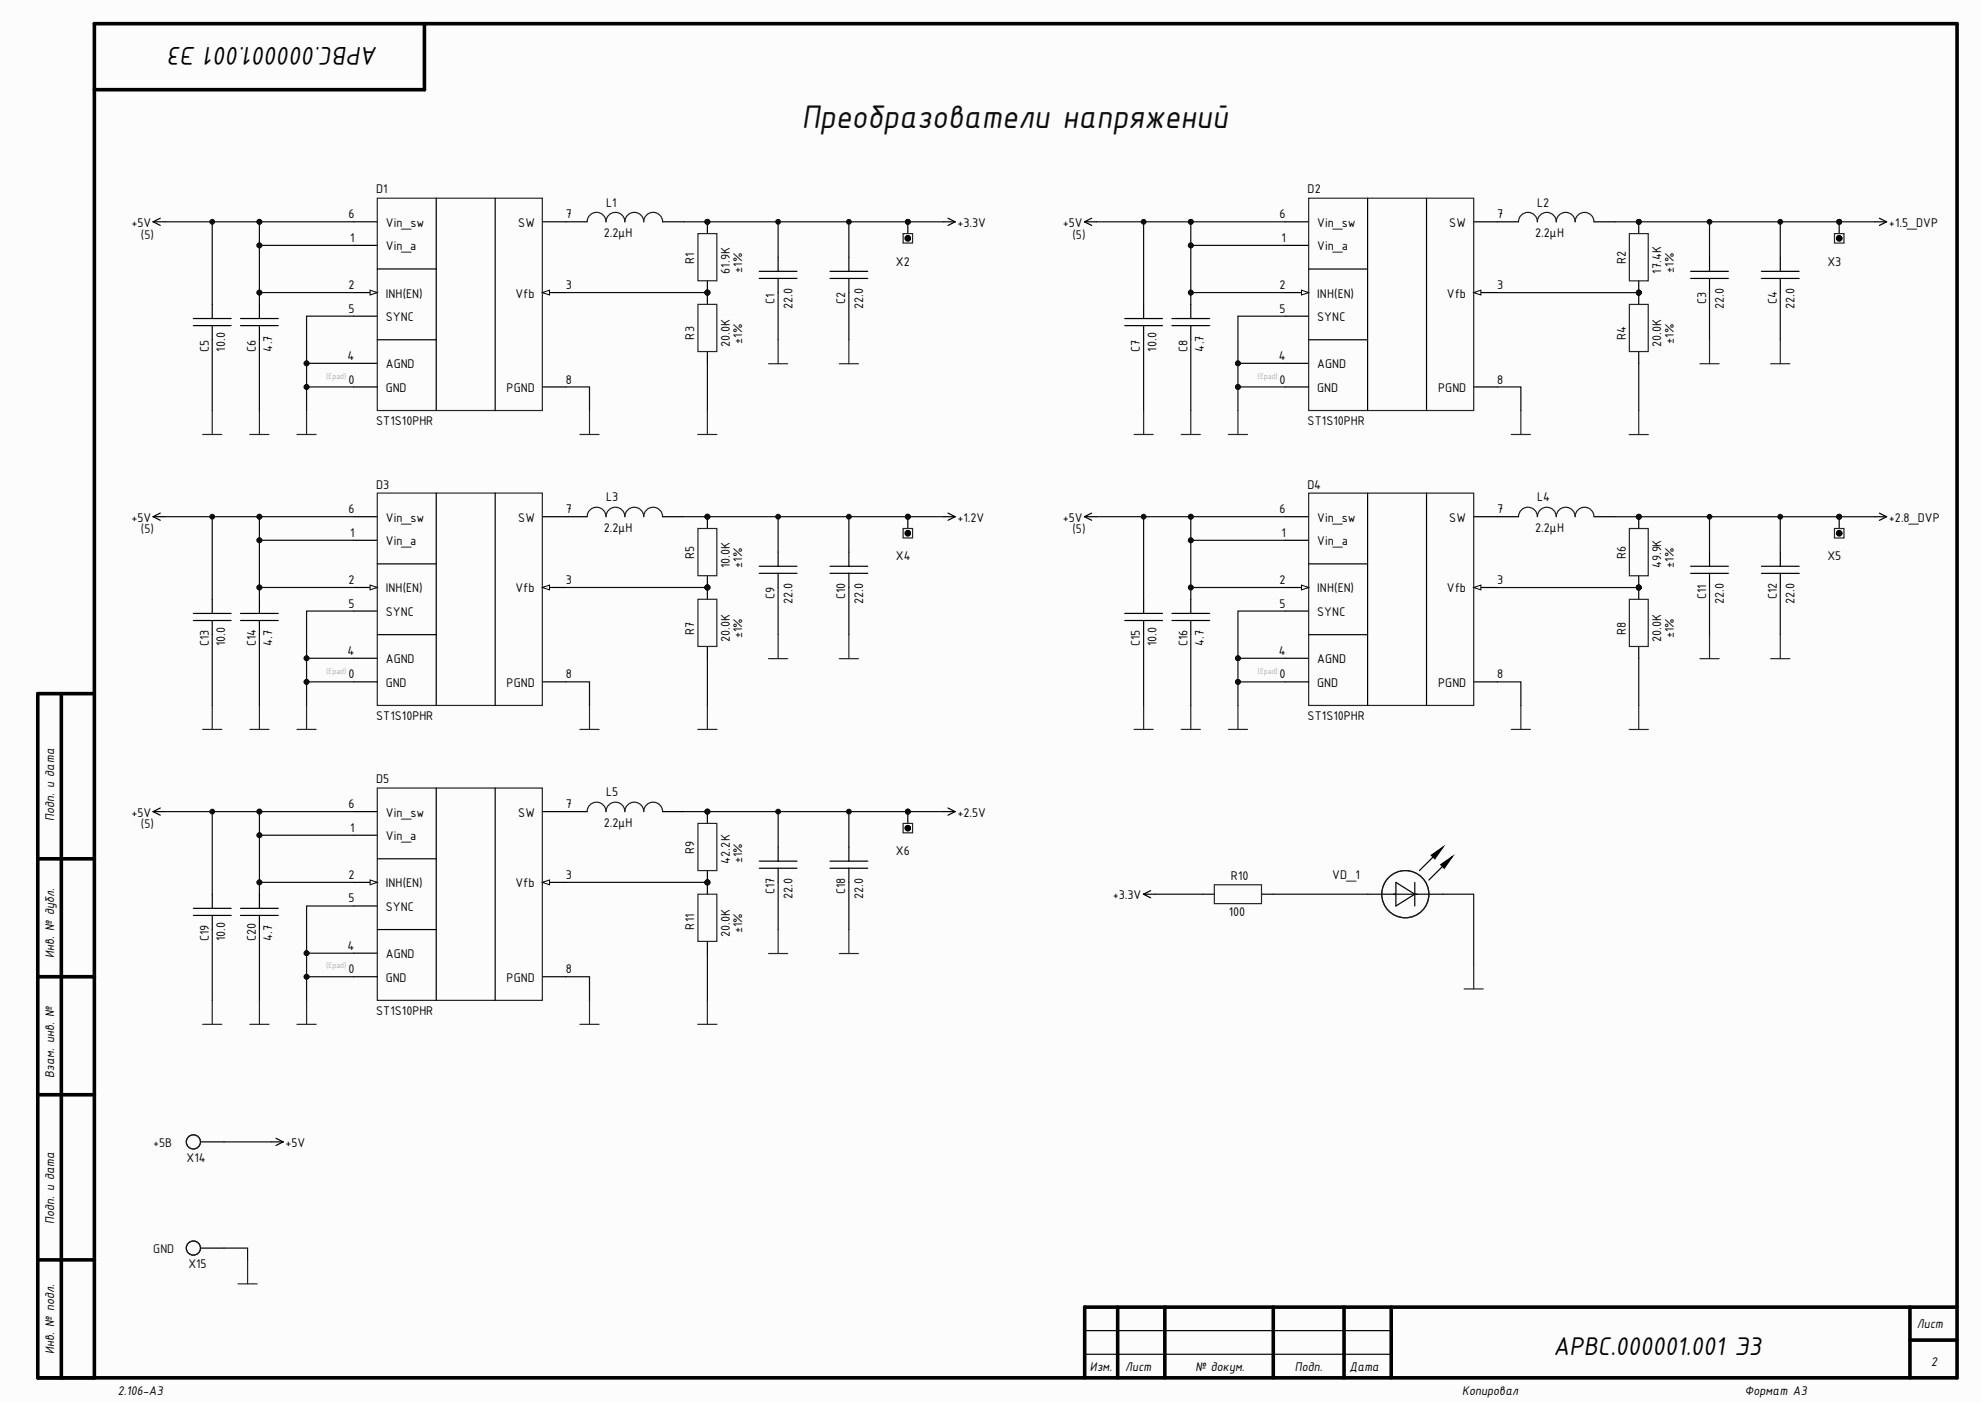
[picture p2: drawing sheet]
<svg xmlns="http://www.w3.org/2000/svg" width="420mm" height="297mm" viewBox="0 0 420 297" stroke-linecap="round" stroke-linejoin="round" font-family="sans-serif">
<defs><g id="words">
<text font-size="7.5" fill="#0e0e0e" x="169.6" y="27.1">Преобразователи напряжений</text>
<g font-size="5.9">
<text x="79.9" y="10" transform="rotate(-180 79.9 10)">АРВС.000001.001 Э3</text>
<text x="328.7" y="286.6">АРВС.000001.001 Э3</text>
</g>
<g font-size="2.9">
<text x="79.6" y="40.9">D1</text>
<text x="276.7" y="40.9">D2</text>
<text x="27.8" y="47.9">+5V</text>
<text x="73.8" y="46.1">6</text>
<text x="81.6" y="47.9">Vin_sw</text>
<text x="109.7" y="47.9">SW</text>
<text x="119.7" y="46.1">7</text>
<text x="128.2" y="43.7">L1</text>
<text x="202.6" y="47.9">+3.3V</text>
<text x="224.9" y="47.9">+5V</text>
<text x="270.8" y="46.1">6</text>
<text x="278.7" y="47.9">Vin_sw</text>
<text x="306.7" y="47.9">SW</text>
<text x="316.8" y="46.1">7</text>
<text x="325.3" y="43.7">L2</text>
<text x="399.7" y="47.9">+1.5_DVP</text>
<text x="74.1" y="51.1">1</text>
<text x="81.6" y="52.9">Vin_a</text>
<text x="127.7" y="50.2">2.2μH</text>
<text x="271.2" y="51.1">1</text>
<text x="278.7" y="52.9">Vin_a</text>
<text x="324.8" y="50.2">2.2μH</text>
<text x="146.9" y="55.9" transform="rotate(-90 146.9 55.9)">R1</text>
<text x="154.4" y="57.9" transform="rotate(-90 154.4 57.9)">61.9K</text>
<text x="157" y="57.7" transform="rotate(-90 157 57.7)">±1%</text>
<text x="189.6" y="56.2">X2</text>
<text x="344" y="55.9" transform="rotate(-90 344 55.9)">R2</text>
<text x="351.5" y="57.9" transform="rotate(-90 351.5 57.9)">17.4K</text>
<text x="354.1" y="57.7" transform="rotate(-90 354.1 57.7)">±1%</text>
<text x="386.7" y="56.2">X3</text>
<text x="73.8" y="61.2">2</text>
<text x="81.6" y="63">INH(EN)</text>
<text x="109.1" y="63">Vfb</text>
<text x="119.7" y="61.2">3</text>
<text x="163.9" y="64.4" transform="rotate(-90 163.9 64.4)">C1</text>
<text x="167.7" y="65.4" transform="rotate(-90 167.7 65.4)">22.0</text>
<text x="178.8" y="64.4" transform="rotate(-90 178.8 64.4)">C2</text>
<text x="182.6" y="65.4" transform="rotate(-90 182.6 65.4)">22.0</text>
<text x="270.8" y="61.2">2</text>
<text x="278.7" y="63">INH(EN)</text>
<text x="306.2" y="63">Vfb</text>
<text x="316.8" y="61.2">3</text>
<text x="361" y="64.4" transform="rotate(-90 361 64.4)">C3</text>
<text x="364.8" y="65.4" transform="rotate(-90 364.8 65.4)">22.0</text>
<text x="375.9" y="64.4" transform="rotate(-90 375.9 64.4)">C4</text>
<text x="379.7" y="65.4" transform="rotate(-90 379.7 65.4)">22.0</text>
<text x="73.8" y="66.2">5</text>
<text x="81.6" y="68">SYNC</text>
<text x="146.9" y="71.8" transform="rotate(-90 146.9 71.8)">R3</text>
<text x="270.8" y="66.2">5</text>
<text x="278.7" y="68">SYNC</text>
<text x="344" y="71.8" transform="rotate(-90 344 71.8)">R4</text>
<text x="44.2" y="74.4" transform="rotate(-90 44.2 74.4)">C5</text>
<text x="47.6" y="74.4" transform="rotate(-90 47.6 74.4)">10.0</text>
<text x="54.2" y="74.4" transform="rotate(-90 54.2 74.4)">C6</text>
<text x="57.6" y="74.4" transform="rotate(-90 57.6 74.4)">4.7</text>
<text x="73.5" y="76.2">4</text>
<text x="81.6" y="77.9">AGND</text>
<text x="154.4" y="73.4" transform="rotate(-90 154.4 73.4)">20.0K</text>
<text x="157" y="72.7" transform="rotate(-90 157 72.7)">±1%</text>
<text x="241.2" y="74.4" transform="rotate(-90 241.2 74.4)">C7</text>
<text x="244.7" y="74.4" transform="rotate(-90 244.7 74.4)">10.0</text>
<text x="251.2" y="74.4" transform="rotate(-90 251.2 74.4)">C8</text>
<text x="254.7" y="74.4" transform="rotate(-90 254.7 74.4)">4.7</text>
<text x="270.6" y="76.2">4</text>
<text x="278.7" y="77.9">AGND</text>
<text x="351.5" y="73.4" transform="rotate(-90 351.5 73.4)">20.0K</text>
<text x="354.1" y="72.7" transform="rotate(-90 354.1 72.7)">±1%</text>
<text x="73.8" y="81.1">0</text>
<text x="81.6" y="82.9">GND</text>
<text x="107.2" y="82.9">PGND</text>
<text x="119.7" y="81.1">8</text>
<text x="270.8" y="81.1">0</text>
<text x="278.7" y="82.9">GND</text>
<text x="304.3" y="82.9">PGND</text>
<text x="316.8" y="81.1">8</text>
<text x="79.6" y="89.9">ST1S10PHR</text>
<text x="276.7" y="89.9">ST1S10PHR</text>
<text x="79.6" y="103.4">D3</text>
<text x="128.2" y="106.1">L3</text>
<text x="276.7" y="103.4">D4</text>
<text x="325.3" y="106.1">L4</text>
<text x="27.8" y="110.4">+5V</text>
<text x="73.8" y="108.6">6</text>
<text x="74.1" y="113.6">1</text>
<text x="81.6" y="110.4">Vin_sw</text>
<text x="109.7" y="110.4">SW</text>
<text x="119.7" y="108.6">7</text>
<text x="127.7" y="112.6">2.2μH</text>
<text x="202.6" y="110.4">+1.2V</text>
<text x="224.9" y="110.4">+5V</text>
<text x="270.8" y="108.6">6</text>
<text x="271.2" y="113.6">1</text>
<text x="278.7" y="110.4">Vin_sw</text>
<text x="306.7" y="110.4">SW</text>
<text x="316.8" y="108.6">7</text>
<text x="324.8" y="112.6">2.2μH</text>
<text x="399.7" y="110.4">+2.8_DVP</text>
<text x="81.6" y="115.4">Vin_a</text>
<text x="146.9" y="118.3" transform="rotate(-90 146.9 118.3)">R5</text>
<text x="189.6" y="118.6">X4</text>
<text x="278.7" y="115.4">Vin_a</text>
<text x="344" y="118.3" transform="rotate(-90 344 118.3)">R6</text>
<text x="386.7" y="118.6">X5</text>
<text x="73.8" y="123.6">2</text>
<text x="81.6" y="125.3">INH(EN)</text>
<text x="109.1" y="125.3">Vfb</text>
<text x="119.7" y="123.6">3</text>
<text x="154.4" y="120.3" transform="rotate(-90 154.4 120.3)">10.0K</text>
<text x="157" y="120.1" transform="rotate(-90 157 120.1)">±1%</text>
<text x="270.8" y="123.6">2</text>
<text x="278.7" y="125.3">INH(EN)</text>
<text x="306.2" y="125.3">Vfb</text>
<text x="316.8" y="123.6">3</text>
<text x="351.5" y="120.3" transform="rotate(-90 351.5 120.3)">49.9K</text>
<text x="354.1" y="120.1" transform="rotate(-90 354.1 120.1)">±1%</text>
<text x="73.8" y="128.6">5</text>
<text x="81.6" y="130.3">SYNC</text>
<text x="163.9" y="126.8" transform="rotate(-90 163.9 126.8)">C9</text>
<text x="167.7" y="127.8" transform="rotate(-90 167.7 127.8)">22.0</text>
<text x="178.8" y="126.8" transform="rotate(-90 178.8 126.8)">C10</text>
<text x="182.6" y="127.8" transform="rotate(-90 182.6 127.8)">22.0</text>
<text x="270.8" y="128.6">5</text>
<text x="278.7" y="130.3">SYNC</text>
<text x="361" y="126.8" transform="rotate(-90 361 126.8)">C11</text>
<text x="364.8" y="127.8" transform="rotate(-90 364.8 127.8)">22.0</text>
<text x="375.9" y="126.8" transform="rotate(-90 375.9 126.8)">C12</text>
<text x="379.7" y="127.8" transform="rotate(-90 379.7 127.8)">22.0</text>
<text x="44.2" y="136.8" transform="rotate(-90 44.2 136.8)">C13</text>
<text x="47.6" y="136.8" transform="rotate(-90 47.6 136.8)">10.0</text>
<text x="54.2" y="136.8" transform="rotate(-90 54.2 136.8)">C14</text>
<text x="57.6" y="136.8" transform="rotate(-90 57.6 136.8)">4.7</text>
<text x="146.9" y="134.3" transform="rotate(-90 146.9 134.3)">R7</text>
<text x="154.4" y="135.7" transform="rotate(-90 154.4 135.7)">20.0K</text>
<text x="157" y="135.1" transform="rotate(-90 157 135.1)">±1%</text>
<text x="241.2" y="136.8" transform="rotate(-90 241.2 136.8)">C15</text>
<text x="244.7" y="136.8" transform="rotate(-90 244.7 136.8)">10.0</text>
<text x="251.2" y="136.8" transform="rotate(-90 251.2 136.8)">C16</text>
<text x="254.7" y="136.8" transform="rotate(-90 254.7 136.8)">4.7</text>
<text x="344" y="134.3" transform="rotate(-90 344 134.3)">R8</text>
<text x="351.5" y="135.7" transform="rotate(-90 351.5 135.7)">20.0K</text>
<text x="354.1" y="135.1" transform="rotate(-90 354.1 135.1)">±1%</text>
<text x="73.5" y="138.5">4</text>
<text x="73.8" y="143.5">0</text>
<text x="81.6" y="140.3">AGND</text>
<text x="119.7" y="143.5">8</text>
<text x="270.6" y="138.5">4</text>
<text x="270.8" y="143.5">0</text>
<text x="278.7" y="140.3">AGND</text>
<text x="316.8" y="143.5">8</text>
<text x="81.6" y="145.3">GND</text>
<text x="107.2" y="145.3">PGND</text>
<text x="278.7" y="145.3">GND</text>
<text x="304.3" y="145.3">PGND</text>
<text x="79.6" y="152.3">ST1S10PHR</text>
<text x="276.7" y="152.3">ST1S10PHR</text>
<text x="79.6" y="165.7">D5</text>
<text x="11.5" y="173.7" transform="rotate(-90 11.5 173.7)">Подп. и дата</text>
<text x="27.8" y="172.8">+5V</text>
<text x="73.8" y="171">6</text>
<text x="81.6" y="172.8">Vin_sw</text>
<text x="109.7" y="172.8">SW</text>
<text x="119.7" y="171">7</text>
<text x="128.2" y="168.4">L5</text>
<text x="202.6" y="172.8">+2.5V</text>
<text x="74.1" y="176">1</text>
<text x="81.6" y="177.7">Vin_a</text>
<text x="127.7" y="175">2.2μH</text>
<text x="73.8" y="185.9">2</text>
<text x="119.7" y="185.9">3</text>
<text x="146.9" y="180.7" transform="rotate(-90 146.9 180.7)">R9</text>
<text x="154.4" y="182.7" transform="rotate(-90 154.4 182.7)">42.2K</text>
<text x="157" y="182.6" transform="rotate(-90 157 182.6)">±1%</text>
<text x="189.6" y="181">X6</text>
<text x="281.9" y="185.9">VD_1</text>
<text x="73.8" y="190.9">5</text>
<text x="81.6" y="187.7">INH(EN)</text>
<text x="109.1" y="187.7">Vfb</text>
<text x="163.9" y="189.2" transform="rotate(-90 163.9 189.2)">C17</text>
<text x="167.7" y="190.3" transform="rotate(-90 167.7 190.3)">22.0</text>
<text x="178.8" y="189.2" transform="rotate(-90 178.8 189.2)">C18</text>
<text x="182.6" y="190.3" transform="rotate(-90 182.6 190.3)">22.0</text>
<text x="235.4" y="190.3">+3.3V</text>
<text x="260.5" y="186.3">R10</text>
<text x="81.6" y="192.7">SYNC</text>
<text x="146.9" y="196.7" transform="rotate(-90 146.9 196.7)">R11</text>
<text x="157" y="197.4" transform="rotate(-90 157 197.4)">±1%</text>
<text x="260" y="193.8">100</text>
<text x="11.5" y="202.7" transform="rotate(-90 11.5 202.7)">Инв. № дубл.</text>
<text x="44.2" y="199.1" transform="rotate(-90 44.2 199.1)">C19</text>
<text x="47.6" y="199.1" transform="rotate(-90 47.6 199.1)">10.0</text>
<text x="54.2" y="199.1" transform="rotate(-90 54.2 199.1)">C20</text>
<text x="57.6" y="199.1" transform="rotate(-90 57.6 199.1)">4.7</text>
<text x="73.5" y="200.9">4</text>
<text x="81.6" y="202.7">AGND</text>
<text x="154.4" y="198.2" transform="rotate(-90 154.4 198.2)">20.0K</text>
<text x="73.8" y="205.9">0</text>
<text x="81.6" y="207.7">GND</text>
<text x="107.2" y="207.7">PGND</text>
<text x="119.7" y="205.9">8</text>
<text x="79.6" y="214.7">ST1S10PHR</text>
<text x="11.5" y="228.1" transform="rotate(-90 11.5 228.1)">Взам. инв. №</text>
<text x="39.5" y="245.9">X14</text>
<text x="60.4" y="242.7">+5V</text>
<text x="11.5" y="259" transform="rotate(-90 11.5 259)">Подп. и дата</text>
<text x="39.9" y="268.3">X15</text>
<text x="405.6" y="281">Лист</text>
<text x="11.5" y="286.4" transform="rotate(-90 11.5 286.4)">Инв. № подл.</text>
<text x="230.6" y="290.1">Изм.</text>
<text x="238.1" y="290.1">Лист</text>
<text x="252.9" y="290.1">№ докум.</text>
<text x="274" y="290.1">Подп.</text>
<text x="285.5" y="290.1">Дата</text>
<text x="408.6" y="289.1">2</text>
<text x="24.9" y="295.1">2.106-A3</text>
<text x="309.4" y="295.1">Копировал</text>
<text x="369.2" y="295.1">Формат А3</text>
</g>
<g font-size="2.9" fill="#0e0e0e">
<text x="29.8" y="50.5">(5)</text>
<text x="226.9" y="50.5">(5)</text>
<text x="29.8" y="112.8">(5)</text>
<text x="226.9" y="112.8">(5)</text>
<text x="29.8" y="175.2">(5)</text>
<text x="32.4" y="242.7">+5В</text>
<text x="32.4" y="265">GND</text>
</g>
<g font-size="1.9" fill="#b0b0b0">
<text x="69" y="80.1">(Epad)</text>
<text x="266.1" y="80.1">(Epad)</text>
<text x="69" y="142.5">(Epad)</text>
<text x="266.1" y="142.5">(Epad)</text>
<text x="69" y="204.9">(Epad)</text>
</g>
</g></defs>
<g fill="#fcfcfc">
<path d="M0 0h419.1v296.5h-419.1z" fill-rule="evenodd"/>
<path d="M0 0h419.1v296.5h-419.1z" fill-rule="evenodd"/>
</g>
<g fill="none" stroke="#000" stroke-width=".76">
<path d="M20 5h394.1v286.5h-406.1v-144.7h12M20 5v286.5M89.8 5v14h-69.8M13 146.8v144.7M8 181.7h12M8 206.6h12M8 231.6h12M8 266.5h12M236.5 276.5v15M246.5 276.5v15M269.4 276.5v15M284.4 276.5v15"/>
<path d="M294.4 276.5v15M404.1 276.5v15M414.1 276.5h-184.6v15M404.1 283.5h10"/>
</g>
<path d="M229.5 286.5h64.9M229.5 281.5h64.9" fill="none" stroke="#000" stroke-width=".25"/>
<path d="M42.9 91.9h4M44.9 86.9v5M52.9 91.9h4M54.9 86.9v5M62.8 91.9h4.1M64.9 86.9v5M122.7 91.9h4.1M124.7 86.9v5" fill="none" stroke="#262626" stroke-width=".25"/>
<circle cx="149.7" cy="61.9" r=".51" fill="#0e0e0e"/>
<circle cx="149.7" cy="61.9" r=".51" fill="none" stroke="#0e0e0e" stroke-width=".21"/>
<path d="M149.7 61.9v2.5" fill="none" stroke="#000" stroke-width=".25"/>
<circle cx="149.7" cy="61.9" r=".51" fill="#0e0e0e"/>
<circle cx="149.7" cy="61.9" r=".51" fill="none" stroke="#0e0e0e" stroke-width=".21"/>
<path d="M149.7 74.4v2.5" fill="none" stroke="#000" stroke-width=".25"/>
<path d="M147.7 64.4h4v10h-4z" fill="none" stroke="#262626" stroke-width=".25"/>
<circle cx="149.7" cy="46.9" r=".51" fill="#0e0e0e"/>
<circle cx="149.7" cy="46.9" r=".51" fill="none" stroke="#0e0e0e" stroke-width=".21"/>
<circle cx="149.7" cy="61.9" r=".51" fill="#0e0e0e"/>
<circle cx="149.7" cy="61.9" r=".51" fill="none" stroke="#0e0e0e" stroke-width=".21"/>
<path d="M149.7 46.9v2.5" fill="none" stroke="#000" stroke-width=".25"/>
<circle cx="149.7" cy="46.9" r=".51" fill="#0e0e0e"/>
<circle cx="149.7" cy="46.9" r=".51" fill="none" stroke="#0e0e0e" stroke-width=".21"/>
<path d="M149.7 59.4v2.5" fill="none" stroke="#000" stroke-width=".25"/>
<circle cx="149.7" cy="61.9" r=".51" fill="#0e0e0e"/>
<circle cx="149.7" cy="61.9" r=".51" fill="none" stroke="#0e0e0e" stroke-width=".21"/>
<path d="M147.7 49.4h4v10h-4zM177.6 77h4M179.6 71.9v5.1M147.7 91.9h4M149.7 86.9v5" fill="none" stroke="#262626" stroke-width=".25"/>
<path d="M32.4 46.9h2.5M32.4 46.9l1.5 .8M33.9 46.2l-1.5 .7M74.8 51.9h5M119.7 46.9h4.5M140.2 46.9h4.5M199.6 46.9h2.5M200.6 46.2l1.5 .7M202.1 46.9l-1.5 .8M114.8 61.9h4.9M114.8 81.9h4.9" fill="none" stroke="#000" stroke-width=".25"/>
<path d="M124.2 46.9a2 2 0 0 1 2-2 2 2 0 0 1 2 2 2 2 0 0 1 2-2 2 2 0 0 1 2 2 2 2 0 0 1 2-2 2 2 0 0 1 2 2 2 2 0 0 1 2-2 2 2 0 0 1 2 2" fill="none" stroke="#1c1c1c" stroke-width=".25"/>
<path d="M114.8 61.9l1.5-.5v1z" fill="#fbfbfb"/>
<path d="M114.8 61.9l1.5-.5v1z" fill="none" stroke="#000" stroke-width=".21"/>
<path d="M74.8 46.9h5M114.8 46.9h4.9M74.8 61.9h5" fill="none" stroke="#000" stroke-width=".25"/>
<path d="M78.3 61.4l1.5 .5-1.5 .5z" fill="#fbfbfb"/>
<path d="M78.3 61.4l1.5 .5-1.5 .5z" fill="none" stroke="#000" stroke-width=".21"/>
<g fill="none" stroke="#000" stroke-width=".25">
<path d="M79.8 56.9h12.5M92.3 41.9v45M104.8 41.9v45M40.9 68.9h8M40.9 67.4h8M44.9 64.4v3M44.9 68.9v3M50.9 68.9h8M50.9 67.4h8M54.9 64.4v3M54.9 68.9v3M74.8 66.9h5"/>
<path d="M74.8 76.9h5M79.8 71.9h12.5M74.8 81.9h5"/>
</g>
<path d="M79.8 41.9h35v45h-35zM162.6 77h4.1M164.6 71.9v5.1" fill="none" stroke="#262626" stroke-width=".25"/>
<circle cx="192.1" cy="46.9" r=".51" fill="#0e0e0e"/>
<circle cx="192.1" cy="46.9" r=".51" fill="none" stroke="#0e0e0e" stroke-width=".21"/>
<path d="M192.1 46.9v2.5" fill="none" stroke="#000" stroke-width=".25"/>
<circle cx="192.1" cy="46.9" r=".51" fill="#0e0e0e"/>
<circle cx="192.1" cy="46.9" r=".51" fill="none" stroke="#0e0e0e" stroke-width=".21"/>
<g fill="none" stroke="#262626" stroke-width=".25">
<path d="M191.1 49.4h2v2h-2zM177.6 139.4h4M179.6 134.3v5.1M42.9 154.3h4M44.9 149.2v5.1M52.9 154.3h4M54.9 149.2v5.1M62.8 154.3h4.1M64.9 149.2v5.1M122.7 154.3h4.1M124.7 149.2v5.1M147.7 154.3h4"/>
<path d="M149.7 149.2v5.1"/>
</g>
<circle cx="192.1" cy="50.4" r=".3" fill="none" stroke="#000" stroke-width=".76"/>
<g fill="none" stroke="#000" stroke-width=".25">
<path d="M160.7 58.9h7.9M160.7 57.4h7.9M164.6 54.4v3M164.6 58.9v3M175.6 58.9h8M175.6 57.4h8M179.6 54.4v3M179.6 58.9v3M32.4 109.3h2.5M32.4 109.3l1.5 .8M33.9 108.6l-1.5 .7M74.8 114.3h5"/>
<path d="M119.7 109.3h4.5M140.2 109.3h4.5M199.6 109.3h2.5M200.6 108.6l1.5 .7M202.1 109.3l-1.5 .8M114.8 124.3h4.9M114.8 144.3h4.9"/>
</g>
<path d="M124.2 109.3a2 2 0 0 1 2-2 2 2 0 0 1 2 2 2 2 0 0 1 2-2 2 2 0 0 1 2 2 2 2 0 0 1 2-2 2 2 0 0 1 2 2 2 2 0 0 1 2-2 2 2 0 0 1 2 2" fill="none" stroke="#1c1c1c" stroke-width=".25"/>
<path d="M114.8 124.3l1.5-.5v1z" fill="#fbfbfb"/>
<path d="M114.8 124.3l1.5-.5v1z" fill="none" stroke="#000" stroke-width=".21"/>
<path d="M74.8 109.3h5M114.8 109.3h4.9M74.8 124.3h5" fill="none" stroke="#000" stroke-width=".25"/>
<path d="M78.3 123.8l1.5 .5-1.5 .5z" fill="#fbfbfb"/>
<path d="M78.3 123.8l1.5 .5-1.5 .5z" fill="none" stroke="#000" stroke-width=".21"/>
<g fill="none" stroke="#000" stroke-width=".25">
<path d="M79.8 119.3h12.5M92.3 104.3v44.9M104.8 104.3v44.9M40.9 131.3h8M40.9 129.8h8M44.9 126.8v3M44.9 131.3v3M50.9 131.3h8M50.9 129.8h8M54.9 126.8v3M54.9 131.3v3M74.8 129.3h5"/>
<path d="M74.8 139.3h5M79.8 134.3h12.5M74.8 144.3h5"/>
</g>
<path d="M79.8 104.3h35v44.9h-35zM162.6 139.3h4.1M164.6 134.3v5" fill="none" stroke="#262626" stroke-width=".25"/>
<circle cx="192.1" cy="109.3" r=".51" fill="#0e0e0e"/>
<circle cx="192.1" cy="109.3" r=".51" fill="none" stroke="#0e0e0e" stroke-width=".21"/>
<path d="M192.1 109.3v2.5" fill="none" stroke="#000" stroke-width=".25"/>
<circle cx="192.1" cy="109.3" r=".51" fill="#0e0e0e"/>
<circle cx="192.1" cy="109.3" r=".51" fill="none" stroke="#0e0e0e" stroke-width=".21"/>
<path d="M191.1 111.8h2v2h-2z" fill="none" stroke="#262626" stroke-width=".25"/>
<circle cx="192.1" cy="112.8" r=".3" fill="none" stroke="#000" stroke-width=".76"/>
<path d="M160.7 119.8h7.9M164.6 116.8v3M175.6 119.8h8M179.6 116.8v3M160.7 121.3h7.9M164.6 121.3v3M175.6 121.3h8M179.6 121.3v3" fill="none" stroke="#000" stroke-width=".25"/>
<circle cx="149.7" cy="124.3" r=".51" fill="#0e0e0e"/>
<circle cx="149.7" cy="124.3" r=".51" fill="none" stroke="#0e0e0e" stroke-width=".21"/>
<path d="M149.7 124.3v2.5" fill="none" stroke="#000" stroke-width=".25"/>
<circle cx="149.7" cy="124.3" r=".51" fill="#0e0e0e"/>
<circle cx="149.7" cy="124.3" r=".51" fill="none" stroke="#0e0e0e" stroke-width=".21"/>
<path d="M149.7 136.8v2.5" fill="none" stroke="#000" stroke-width=".25"/>
<path d="M147.7 126.8h4v10h-4z" fill="none" stroke="#262626" stroke-width=".25"/>
<circle cx="149.7" cy="109.3" r=".51" fill="#0e0e0e"/>
<circle cx="149.7" cy="109.3" r=".51" fill="none" stroke="#0e0e0e" stroke-width=".21"/>
<circle cx="149.7" cy="124.3" r=".51" fill="#0e0e0e"/>
<circle cx="149.7" cy="124.3" r=".51" fill="none" stroke="#0e0e0e" stroke-width=".21"/>
<path d="M149.7 109.3v2.5" fill="none" stroke="#000" stroke-width=".25"/>
<circle cx="149.7" cy="109.3" r=".51" fill="#0e0e0e"/>
<circle cx="149.7" cy="109.3" r=".51" fill="none" stroke="#0e0e0e" stroke-width=".21"/>
<path d="M149.7 121.8v2.5" fill="none" stroke="#000" stroke-width=".25"/>
<circle cx="149.7" cy="124.3" r=".51" fill="#0e0e0e"/>
<circle cx="149.7" cy="124.3" r=".51" fill="none" stroke="#0e0e0e" stroke-width=".21"/>
<g fill="none" stroke="#262626" stroke-width=".25">
<path d="M147.7 111.8h4v10h-4zM179.6 196.7v5M42.9 216.7h4M44.9 211.6v5.1M52.9 216.7h4M54.9 211.6v5.1M62.8 216.7h4.1M64.9 211.6v5.1M122.7 216.7h4.1M124.7 211.6v5.1M147.7 216.7h4M149.7 211.6v5.1"/>
<path d="M177.6 201.7h4"/>
</g>
<path d="M32.4 171.7h2.5M32.4 171.7l1.5 .8M33.9 170.9l-1.5 .8M74.9 176.7h4.9M119.7 171.7h4.5M140.2 171.7h4.5M199.6 171.7h2.5M200.6 170.9l1.5 .8M202.1 171.7l-1.5 .8M114.8 186.7h5M114.8 206.6h5" fill="none" stroke="#000" stroke-width=".25"/>
<path d="M124.2 171.7a2 2 0 0 1 2-2 2 2 0 0 1 2 2 2 2 0 0 1 2-2 2 2 0 0 1 2 2 2 2 0 0 1 2-2 2 2 0 0 1 2 2 2 2 0 0 1 2-2 2 2 0 0 1 2 2" fill="none" stroke="#1c1c1c" stroke-width=".25"/>
<path d="M114.8 186.7l1.5-.5v1z" fill="#fbfbfb"/>
<path d="M114.8 186.7l1.5-.5v1z" fill="none" stroke="#000" stroke-width=".21"/>
<path d="M74.8 171.7h5M114.8 171.7h4.9M74.9 186.7h4.9" fill="none" stroke="#000" stroke-width=".25"/>
<path d="M78.3 186.2l1.5 .5-1.5 .5z" fill="#fbfbfb"/>
<path d="M78.3 186.2l1.5 .5-1.5 .5z" fill="none" stroke="#000" stroke-width=".21"/>
<g fill="none" stroke="#000" stroke-width=".25">
<path d="M92.3 166.7v44.9M104.8 166.7v44.9M40.9 193.7h8M40.9 192.2h8M44.9 189.2v3M44.9 193.7v3M50.9 193.7h8M50.9 192.2h8M54.9 189.2v3M54.9 193.7v3M74.9 191.7h4.9M79.8 196.7h12.5"/>
<path d="M79.8 181.7h12.5M74.9 201.7h4.9M74.9 206.6h4.9"/>
</g>
<path d="M79.8 166.7h35v44.9h-35zM164.7 196.7v5M162.6 201.7h4.1" fill="none" stroke="#262626" stroke-width=".25"/>
<circle cx="192.1" cy="171.7" r=".51" fill="#0e0e0e"/>
<circle cx="192.1" cy="171.7" r=".51" fill="none" stroke="#0e0e0e" stroke-width=".21"/>
<path d="M192.1 171.7v2.5" fill="none" stroke="#000" stroke-width=".25"/>
<circle cx="192.1" cy="171.7" r=".51" fill="#0e0e0e"/>
<circle cx="192.1" cy="171.7" r=".51" fill="none" stroke="#0e0e0e" stroke-width=".21"/>
<path d="M191.1 174.2h2v2h-2z" fill="none" stroke="#262626" stroke-width=".25"/>
<circle cx="192.1" cy="175.2" r=".3" fill="none" stroke="#000" stroke-width=".76"/>
<path d="M164.7 179.2v3M179.6 179.2v3M160.7 183.7h7.9M160.7 182.2h7.9M164.7 183.7v3M175.6 183.7h8M175.6 182.2h8M179.6 183.7v3" fill="none" stroke="#000" stroke-width=".25"/>
<circle cx="149.7" cy="186.7" r=".51" fill="#0e0e0e"/>
<circle cx="149.7" cy="186.7" r=".51" fill="none" stroke="#0e0e0e" stroke-width=".21"/>
<path d="M149.7 186.7v2.5" fill="none" stroke="#000" stroke-width=".25"/>
<circle cx="149.7" cy="186.7" r=".51" fill="#0e0e0e"/>
<circle cx="149.7" cy="186.7" r=".51" fill="none" stroke="#0e0e0e" stroke-width=".21"/>
<path d="M149.7 199.2v2.5" fill="none" stroke="#000" stroke-width=".25"/>
<path d="M147.7 189.2h4v10h-4z" fill="none" stroke="#262626" stroke-width=".25"/>
<circle cx="149.7" cy="171.7" r=".51" fill="#0e0e0e"/>
<circle cx="149.7" cy="171.7" r=".51" fill="none" stroke="#0e0e0e" stroke-width=".21"/>
<circle cx="149.7" cy="186.7" r=".51" fill="#0e0e0e"/>
<circle cx="149.7" cy="186.7" r=".51" fill="none" stroke="#0e0e0e" stroke-width=".21"/>
<path d="M149.7 171.7v2.5" fill="none" stroke="#000" stroke-width=".25"/>
<circle cx="149.7" cy="171.7" r=".51" fill="#0e0e0e"/>
<circle cx="149.7" cy="171.7" r=".51" fill="none" stroke="#0e0e0e" stroke-width=".21"/>
<path d="M149.7 184.2v2.5" fill="none" stroke="#000" stroke-width=".25"/>
<circle cx="149.7" cy="186.7" r=".51" fill="#0e0e0e"/>
<circle cx="149.7" cy="186.7" r=".51" fill="none" stroke="#0e0e0e" stroke-width=".21"/>
<path d="M147.7 174.2h4v10h-4z" fill="none" stroke="#262626" stroke-width=".25"/>
<circle cx="346.8" cy="61.9" r=".51" fill="#0e0e0e"/>
<circle cx="346.8" cy="61.9" r=".51" fill="none" stroke="#0e0e0e" stroke-width=".21"/>
<path d="M346.8 61.9v2.5" fill="none" stroke="#000" stroke-width=".25"/>
<circle cx="346.8" cy="61.9" r=".51" fill="#0e0e0e"/>
<circle cx="346.8" cy="61.9" r=".51" fill="none" stroke="#0e0e0e" stroke-width=".21"/>
<path d="M346.8 74.4v2.5" fill="none" stroke="#000" stroke-width=".25"/>
<path d="M344.8 64.4h4v10h-4z" fill="none" stroke="#262626" stroke-width=".25"/>
<circle cx="346.8" cy="46.9" r=".51" fill="#0e0e0e"/>
<circle cx="346.8" cy="46.9" r=".51" fill="none" stroke="#0e0e0e" stroke-width=".21"/>
<circle cx="346.8" cy="61.9" r=".51" fill="#0e0e0e"/>
<circle cx="346.8" cy="61.9" r=".51" fill="none" stroke="#0e0e0e" stroke-width=".21"/>
<path d="M346.8 46.9v2.5" fill="none" stroke="#000" stroke-width=".25"/>
<circle cx="346.8" cy="46.9" r=".51" fill="#0e0e0e"/>
<circle cx="346.8" cy="46.9" r=".51" fill="none" stroke="#0e0e0e" stroke-width=".21"/>
<path d="M346.8 59.4v2.5" fill="none" stroke="#000" stroke-width=".25"/>
<circle cx="346.8" cy="61.9" r=".51" fill="#0e0e0e"/>
<circle cx="346.8" cy="61.9" r=".51" fill="none" stroke="#0e0e0e" stroke-width=".21"/>
<path d="M344.8 49.4h4v10h-4z" fill="none" stroke="#262626" stroke-width=".25"/>
<circle cx="346.8" cy="124.3" r=".51" fill="#0e0e0e"/>
<circle cx="346.8" cy="124.3" r=".51" fill="none" stroke="#0e0e0e" stroke-width=".21"/>
<path d="M346.8 124.3v2.5" fill="none" stroke="#000" stroke-width=".25"/>
<circle cx="346.8" cy="124.3" r=".51" fill="#0e0e0e"/>
<circle cx="346.8" cy="124.3" r=".51" fill="none" stroke="#0e0e0e" stroke-width=".21"/>
<path d="M346.8 136.8v2.5" fill="none" stroke="#000" stroke-width=".25"/>
<path d="M344.8 126.8h4v10h-4z" fill="none" stroke="#262626" stroke-width=".25"/>
<circle cx="346.8" cy="109.3" r=".51" fill="#0e0e0e"/>
<circle cx="346.8" cy="109.3" r=".51" fill="none" stroke="#0e0e0e" stroke-width=".21"/>
<circle cx="346.8" cy="124.3" r=".51" fill="#0e0e0e"/>
<circle cx="346.8" cy="124.3" r=".51" fill="none" stroke="#0e0e0e" stroke-width=".21"/>
<path d="M346.8 109.3v2.5" fill="none" stroke="#000" stroke-width=".25"/>
<circle cx="346.8" cy="109.3" r=".51" fill="#0e0e0e"/>
<circle cx="346.8" cy="109.3" r=".51" fill="none" stroke="#0e0e0e" stroke-width=".21"/>
<path d="M346.8 121.8v2.5" fill="none" stroke="#000" stroke-width=".25"/>
<circle cx="346.8" cy="124.3" r=".51" fill="#0e0e0e"/>
<circle cx="346.8" cy="124.3" r=".51" fill="none" stroke="#0e0e0e" stroke-width=".21"/>
<g fill="none" stroke="#262626" stroke-width=".25">
<path d="M374.7 77h4M376.7 71.9v5.1M240 91.9h4M242 86.9v5M249.9 91.9h4.1M252 86.9v5M259.9 91.9h4.1M261.9 86.9v5M319.8 91.9h4M321.8 86.9v5M344.7 91.9h4.1M346.8 86.9v5"/>
<path d="M344.8 111.8h4v10h-4z"/>
</g>
<path d="M229.5 46.9h2.5M229.5 46.9l1.5 .8M231 46.2l-1.5 .7M271.9 51.9h5M316.8 46.9h4.5M337.3 46.9h4.5M311.8 61.9h5M311.8 81.9h5" fill="none" stroke="#000" stroke-width=".25"/>
<path d="M321.3 46.9a2 2 0 0 1 2-2 2 2 0 0 1 2 2 2 2 0 0 1 2-2 2 2 0 0 1 2 2 2 2 0 0 1 2-2 2 2 0 0 1 2 2 2 2 0 0 1 2-2 2 2 0 0 1 2 2" fill="none" stroke="#1c1c1c" stroke-width=".25"/>
<path d="M311.8 61.9l1.6-.5v1z" fill="#fbfbfb"/>
<path d="M311.8 61.9l1.6-.5v1z" fill="none" stroke="#000" stroke-width=".21"/>
<path d="M271.9 46.9h5M311.8 46.9h5M271.9 61.9h5" fill="none" stroke="#000" stroke-width=".25"/>
<path d="M275.4 61.4l1.5 .5-1.5 .5z" fill="#fbfbfb"/>
<path d="M275.4 61.4l1.5 .5-1.5 .5z" fill="none" stroke="#000" stroke-width=".21"/>
<g fill="none" stroke="#000" stroke-width=".25">
<path d="M276.9 56.9h12.5M289.4 41.9v45M301.9 41.9v45M238 68.9h8M238 67.4h8M242 64.4v3M242 68.9v3M248 68.9h8M248 67.4h8M252 64.4v3M252 68.9v3M271.9 66.9h5"/>
<path d="M271.9 76.9h5M276.9 71.9h12.5M271.9 81.9h5"/>
</g>
<path d="M276.9 41.9h34.9v45h-34.9zM359.7 77h4.1M361.7 71.9v5.1" fill="none" stroke="#262626" stroke-width=".25"/>
<circle cx="389.2" cy="46.9" r=".51" fill="#0e0e0e"/>
<circle cx="389.2" cy="46.9" r=".51" fill="none" stroke="#0e0e0e" stroke-width=".21"/>
<path d="M389.2 46.9v2.5" fill="none" stroke="#000" stroke-width=".25"/>
<circle cx="389.2" cy="46.9" r=".51" fill="#0e0e0e"/>
<circle cx="389.2" cy="46.9" r=".51" fill="none" stroke="#0e0e0e" stroke-width=".21"/>
<g fill="none" stroke="#262626" stroke-width=".25">
<path d="M388.2 49.4h2v2h-2zM374.7 139.4h4M376.7 134.3v5.1M240 154.3h4M242 149.2v5.1M249.9 154.3h4.1M252 149.2v5.1M259.9 154.3h4.1M261.9 149.2v5.1M319.8 154.3h4M321.8 149.2v5.1M344.7 154.3h4.1"/>
<path d="M346.8 149.3v5"/>
</g>
<g fill="none" stroke="#000" stroke-width=".76">
<circle cx="389.2" cy="50.4" r=".3"/>
<circle cx="389.2" cy="50.4" r=".29"/>
</g>
<g fill="none" stroke="#000" stroke-width=".25">
<path d="M357.7 58.9h8M357.7 57.4h8M361.7 54.4v3M361.7 58.9v3M372.7 58.9h8M372.7 57.4h8M376.7 54.4v3M376.7 58.9v3M229.5 109.3h2.5M229.5 109.3l1.5 .8M231 108.6l-1.5 .7M271.9 114.3h5"/>
<path d="M316.8 109.3h4.5M337.3 109.3h4.5M311.8 124.3h5M311.8 144.3h5"/>
</g>
<path d="M321.3 109.3a2 2 0 0 1 2-2 2 2 0 0 1 2 2 2 2 0 0 1 2-2 2 2 0 0 1 2 2 2 2 0 0 1 2-2 2 2 0 0 1 2 2 2 2 0 0 1 2-2 2 2 0 0 1 2 2" fill="none" stroke="#1c1c1c" stroke-width=".25"/>
<path d="M311.8 124.3l1.6-.5v1z" fill="#fbfbfb"/>
<path d="M311.8 124.3l1.6-.5v1z" fill="none" stroke="#000" stroke-width=".21"/>
<path d="M271.9 109.3h5M311.8 109.3h5M271.9 124.3h5" fill="none" stroke="#000" stroke-width=".25"/>
<path d="M275.4 123.8l1.5 .5-1.5 .5z" fill="#fbfbfb"/>
<path d="M275.4 123.8l1.5 .5-1.5 .5z" fill="none" stroke="#000" stroke-width=".21"/>
<g fill="none" stroke="#000" stroke-width=".25">
<path d="M276.9 119.3h12.5M289.4 104.3v44.9M301.9 104.3v44.9M238 131.3h8M238 129.8h8M242 126.8v3M242 131.3v3M248 131.3h8M248 129.8h8M252 126.8v3M252 131.3v3M271.9 129.3h5"/>
<path d="M271.9 139.3h5M276.9 134.3h12.5M271.9 144.3h5"/>
</g>
<path d="M276.9 104.3h34.9v44.9h-34.9zM359.7 139.4h4.1M361.7 134.3v5.1" fill="none" stroke="#262626" stroke-width=".25"/>
<circle cx="389.2" cy="109.3" r=".51" fill="#0e0e0e"/>
<circle cx="389.2" cy="109.3" r=".51" fill="none" stroke="#0e0e0e" stroke-width=".21"/>
<path d="M389.2 109.3v2.5" fill="none" stroke="#000" stroke-width=".25"/>
<circle cx="389.2" cy="109.3" r=".51" fill="#0e0e0e"/>
<circle cx="389.2" cy="109.3" r=".51" fill="none" stroke="#0e0e0e" stroke-width=".21"/>
<path d="M388.2 111.8h2v2h-2z" fill="none" stroke="#262626" stroke-width=".25"/>
<g fill="none" stroke="#000" stroke-width=".76">
<circle cx="389.2" cy="112.8" r=".3"/>
<circle cx="389.2" cy="112.8" r=".29"/>
</g>
<g fill="none" stroke="#000" stroke-width=".25">
<path d="M396.7 46.9h2.5M397.7 46.2l1.5 .7M399.2 46.9l-1.5 .8M357.7 119.8h8M361.7 116.8v3M372.7 119.8h8M376.7 116.8v3M396.7 109.3h2.5M397.7 108.6l1.5 .7M399.2 109.3l-1.5 .8M357.7 121.3h8M361.7 121.3v3"/>
<path d="M372.7 121.3h8M376.7 121.3v3M289.4 189.2h6M299.4 189.2h5.9"/>
</g>
<path d="M295.4 186.7l4 2.5-4 2.5zM299.4 186.7v5M303.3 181.2l-2.9 3M305.3 183.2l-3 3" fill="none" stroke="#010101" stroke-width=".25"/>
<circle cx="297.4" cy="189.2" r="5" fill="none" stroke="#1c1c1c" stroke-width=".25"/>
<path d="M304.8 182.9l2.5-1.7-1.7 2.5z" fill="#010101"/>
<path d="M304.8 182.9l2.5-1.7-1.7 2.5z" fill="none" stroke="#010101" stroke-width=".25"/>
<path d="M302.9 180.9l2.4-1.7-1.7 2.5z" fill="#010101"/>
<path d="M294.9 189.2h5M302.9 180.9l2.4-1.7-1.7 2.5z" fill="none" stroke="#010101" stroke-width=".25"/>
<path d="M256.9 187.2h10v4h-10zM309.8 209.2h4.1M311.8 204.2v5" fill="none" stroke="#262626" stroke-width=".25"/>
<path d="M241.9 189.2h2.6M241.9 189.2l1.6 .7M243.5 188.4l-1.6 .8M254.5 189.2h2.4M266.9 189.2h2.5" fill="none" stroke="#000" stroke-width=".25"/>
<path d="M34.9 46.9h39.9" fill="none" stroke="#0e0e0e" stroke-width=".25"/>
<circle cx="54.9" cy="46.9" r=".51" fill="#0e0e0e"/>
<circle cx="54.9" cy="46.9" r=".51" fill="none" stroke="#0e0e0e" stroke-width=".21"/>
<path d="M74.8 61.9h-19.9v2.5" fill="none" stroke="#0e0e0e" stroke-width=".25"/>
<circle cx="54.9" cy="61.9" r=".51" fill="#0e0e0e"/>
<circle cx="54.9" cy="61.9" r=".51" fill="none" stroke="#0e0e0e" stroke-width=".21"/>
<path d="M74.8 51.9h-19.9v10" fill="none" stroke="#0e0e0e" stroke-width=".25"/>
<circle cx="54.9" cy="51.9" r=".51" fill="#0e0e0e"/>
<circle cx="54.9" cy="51.9" r=".51" fill="none" stroke="#0e0e0e" stroke-width=".21"/>
<circle cx="54.9" cy="61.9" r=".51" fill="#0e0e0e"/>
<circle cx="54.9" cy="61.9" r=".51" fill="none" stroke="#0e0e0e" stroke-width=".21"/>
<path d="M64.9 81.9v5" fill="none" stroke="#0e0e0e" stroke-width=".25"/>
<circle cx="64.9" cy="81.9" r=".51" fill="#0e0e0e"/>
<circle cx="64.9" cy="81.9" r=".51" fill="none" stroke="#0e0e0e" stroke-width=".21"/>
<path d="M74.8 76.9h-9.9v5h9.9" fill="none" stroke="#0e0e0e" stroke-width=".25"/>
<circle cx="64.9" cy="81.9" r=".51" fill="#0e0e0e"/>
<circle cx="64.9" cy="81.9" r=".51" fill="none" stroke="#0e0e0e" stroke-width=".21"/>
<circle cx="64.9" cy="76.9" r=".51" fill="#0e0e0e"/>
<circle cx="64.9" cy="76.9" r=".51" fill="none" stroke="#0e0e0e" stroke-width=".21"/>
<path d="M74.8 66.9h-9.9v10" fill="none" stroke="#0e0e0e" stroke-width=".25"/>
<circle cx="64.9" cy="76.9" r=".51" fill="#0e0e0e"/>
<circle cx="64.9" cy="76.9" r=".51" fill="none" stroke="#0e0e0e" stroke-width=".21"/>
<path d="M119.7 61.9h30M119.7 81.9h5v5" fill="none" stroke="#0e0e0e" stroke-width=".25"/>
<circle cx="149.7" cy="61.9" r=".51" fill="#0e0e0e"/>
<circle cx="149.7" cy="61.9" r=".51" fill="none" stroke="#0e0e0e" stroke-width=".21"/>
<path d="M144.7 46.9h54.9" fill="none" stroke="#0e0e0e" stroke-width=".25"/>
<circle cx="192.1" cy="46.9" r=".51" fill="#0e0e0e"/>
<circle cx="192.1" cy="46.9" r=".51" fill="none" stroke="#0e0e0e" stroke-width=".21"/>
<circle cx="149.7" cy="46.9" r=".51" fill="#0e0e0e"/>
<circle cx="149.7" cy="46.9" r=".51" fill="none" stroke="#0e0e0e" stroke-width=".21"/>
<path d="M44.9 46.9v17.5M44.9 71.9v15" fill="none" stroke="#0e0e0e" stroke-width=".25"/>
<circle cx="44.9" cy="46.9" r=".51" fill="#0e0e0e"/>
<circle cx="44.9" cy="46.9" r=".51" fill="none" stroke="#0e0e0e" stroke-width=".21"/>
<path d="M54.9 46.9v5M54.9 71.9v15" fill="none" stroke="#0e0e0e" stroke-width=".25"/>
<circle cx="54.9" cy="51.9" r=".51" fill="#0e0e0e"/>
<circle cx="54.9" cy="51.9" r=".51" fill="none" stroke="#0e0e0e" stroke-width=".21"/>
<circle cx="54.9" cy="46.9" r=".51" fill="#0e0e0e"/>
<circle cx="54.9" cy="46.9" r=".51" fill="none" stroke="#0e0e0e" stroke-width=".21"/>
<path d="M164.6 46.9v7.5M149.7 76.9v10M164.6 61.9v10" fill="none" stroke="#0e0e0e" stroke-width=".25"/>
<circle cx="164.6" cy="46.9" r=".51" fill="#0e0e0e"/>
<circle cx="164.6" cy="46.9" r=".51" fill="none" stroke="#0e0e0e" stroke-width=".21"/>
<path d="M179.6 46.9v7.5M179.6 61.9v10" fill="none" stroke="#0e0e0e" stroke-width=".25"/>
<circle cx="179.6" cy="46.9" r=".51" fill="#0e0e0e"/>
<circle cx="179.6" cy="46.9" r=".51" fill="none" stroke="#0e0e0e" stroke-width=".21"/>
<path d="M34.9 109.3h39.9" fill="none" stroke="#0e0e0e" stroke-width=".25"/>
<circle cx="54.9" cy="109.3" r=".51" fill="#0e0e0e"/>
<circle cx="54.9" cy="109.3" r=".51" fill="none" stroke="#0e0e0e" stroke-width=".21"/>
<path d="M74.8 124.3h-19.9v2.5" fill="none" stroke="#0e0e0e" stroke-width=".25"/>
<circle cx="54.9" cy="124.3" r=".51" fill="#0e0e0e"/>
<circle cx="54.9" cy="124.3" r=".51" fill="none" stroke="#0e0e0e" stroke-width=".21"/>
<path d="M74.8 114.3h-19.9v10" fill="none" stroke="#0e0e0e" stroke-width=".25"/>
<circle cx="54.9" cy="114.3" r=".51" fill="#0e0e0e"/>
<circle cx="54.9" cy="114.3" r=".51" fill="none" stroke="#0e0e0e" stroke-width=".21"/>
<circle cx="54.9" cy="124.3" r=".51" fill="#0e0e0e"/>
<circle cx="54.9" cy="124.3" r=".51" fill="none" stroke="#0e0e0e" stroke-width=".21"/>
<path d="M64.9 144.3v4.9" fill="none" stroke="#0e0e0e" stroke-width=".25"/>
<circle cx="64.9" cy="144.3" r=".51" fill="#0e0e0e"/>
<circle cx="64.9" cy="144.3" r=".51" fill="none" stroke="#0e0e0e" stroke-width=".21"/>
<path d="M74.8 139.3h-9.9v5h9.9" fill="none" stroke="#0e0e0e" stroke-width=".25"/>
<circle cx="64.9" cy="144.3" r=".51" fill="#0e0e0e"/>
<circle cx="64.9" cy="144.3" r=".51" fill="none" stroke="#0e0e0e" stroke-width=".21"/>
<circle cx="64.9" cy="139.3" r=".51" fill="#0e0e0e"/>
<circle cx="64.9" cy="139.3" r=".51" fill="none" stroke="#0e0e0e" stroke-width=".21"/>
<path d="M74.8 129.3h-9.9v10" fill="none" stroke="#0e0e0e" stroke-width=".25"/>
<circle cx="64.9" cy="139.3" r=".51" fill="#0e0e0e"/>
<circle cx="64.9" cy="139.3" r=".51" fill="none" stroke="#0e0e0e" stroke-width=".21"/>
<path d="M119.7 124.3h30M119.7 144.3h5v4.9" fill="none" stroke="#0e0e0e" stroke-width=".25"/>
<circle cx="149.7" cy="124.3" r=".51" fill="#0e0e0e"/>
<circle cx="149.7" cy="124.3" r=".51" fill="none" stroke="#0e0e0e" stroke-width=".21"/>
<path d="M144.7 109.3h54.9" fill="none" stroke="#0e0e0e" stroke-width=".25"/>
<circle cx="192.1" cy="109.3" r=".51" fill="#0e0e0e"/>
<circle cx="192.1" cy="109.3" r=".51" fill="none" stroke="#0e0e0e" stroke-width=".21"/>
<circle cx="149.7" cy="109.3" r=".51" fill="#0e0e0e"/>
<circle cx="149.7" cy="109.3" r=".51" fill="none" stroke="#0e0e0e" stroke-width=".21"/>
<path d="M44.9 109.3v17.5M44.9 134.3v14.9" fill="none" stroke="#0e0e0e" stroke-width=".25"/>
<circle cx="44.9" cy="109.3" r=".51" fill="#0e0e0e"/>
<circle cx="44.9" cy="109.3" r=".51" fill="none" stroke="#0e0e0e" stroke-width=".21"/>
<path d="M54.9 109.3v5M54.9 134.3v14.9" fill="none" stroke="#0e0e0e" stroke-width=".25"/>
<circle cx="54.9" cy="114.3" r=".51" fill="#0e0e0e"/>
<circle cx="54.9" cy="114.3" r=".51" fill="none" stroke="#0e0e0e" stroke-width=".21"/>
<circle cx="54.9" cy="109.3" r=".51" fill="#0e0e0e"/>
<circle cx="54.9" cy="109.3" r=".51" fill="none" stroke="#0e0e0e" stroke-width=".21"/>
<path d="M164.6 109.3v7.5M149.7 139.3v9.9M164.6 124.3v10" fill="none" stroke="#0e0e0e" stroke-width=".25"/>
<circle cx="164.6" cy="109.3" r=".51" fill="#0e0e0e"/>
<circle cx="164.6" cy="109.3" r=".51" fill="none" stroke="#0e0e0e" stroke-width=".21"/>
<path d="M179.6 109.3v7.5M179.6 124.3v10" fill="none" stroke="#0e0e0e" stroke-width=".25"/>
<circle cx="179.6" cy="109.3" r=".51" fill="#0e0e0e"/>
<circle cx="179.6" cy="109.3" r=".51" fill="none" stroke="#0e0e0e" stroke-width=".21"/>
<path d="M34.9 171.7h39.9" fill="none" stroke="#0e0e0e" stroke-width=".25"/>
<circle cx="54.9" cy="171.7" r=".51" fill="#0e0e0e"/>
<circle cx="54.9" cy="171.7" r=".51" fill="none" stroke="#0e0e0e" stroke-width=".21"/>
<path d="M74.9 186.7h-20v2.5" fill="none" stroke="#0e0e0e" stroke-width=".25"/>
<circle cx="54.9" cy="186.7" r=".51" fill="#0e0e0e"/>
<circle cx="54.9" cy="186.7" r=".51" fill="none" stroke="#0e0e0e" stroke-width=".21"/>
<path d="M74.9 176.7h-20v10" fill="none" stroke="#0e0e0e" stroke-width=".25"/>
<circle cx="54.9" cy="176.7" r=".51" fill="#0e0e0e"/>
<circle cx="54.9" cy="176.7" r=".51" fill="none" stroke="#0e0e0e" stroke-width=".21"/>
<circle cx="54.9" cy="186.7" r=".51" fill="#0e0e0e"/>
<circle cx="54.9" cy="186.7" r=".51" fill="none" stroke="#0e0e0e" stroke-width=".21"/>
<path d="M64.9 206.6v5" fill="none" stroke="#0e0e0e" stroke-width=".25"/>
<circle cx="64.9" cy="206.6" r=".51" fill="#0e0e0e"/>
<circle cx="64.9" cy="206.6" r=".51" fill="none" stroke="#0e0e0e" stroke-width=".21"/>
<path d="M74.9 201.7h-10v4.9h10" fill="none" stroke="#0e0e0e" stroke-width=".25"/>
<circle cx="64.9" cy="206.6" r=".51" fill="#0e0e0e"/>
<circle cx="64.9" cy="206.6" r=".51" fill="none" stroke="#0e0e0e" stroke-width=".21"/>
<circle cx="64.9" cy="201.7" r=".51" fill="#0e0e0e"/>
<circle cx="64.9" cy="201.7" r=".51" fill="none" stroke="#0e0e0e" stroke-width=".21"/>
<path d="M74.9 191.7h-10v10" fill="none" stroke="#0e0e0e" stroke-width=".25"/>
<circle cx="64.9" cy="201.7" r=".51" fill="#0e0e0e"/>
<circle cx="64.9" cy="201.7" r=".51" fill="none" stroke="#0e0e0e" stroke-width=".21"/>
<path d="M119.8 186.7h29.9M119.8 206.6h4.9v5" fill="none" stroke="#0e0e0e" stroke-width=".25"/>
<circle cx="149.7" cy="186.7" r=".51" fill="#0e0e0e"/>
<circle cx="149.7" cy="186.7" r=".51" fill="none" stroke="#0e0e0e" stroke-width=".21"/>
<path d="M144.7 171.7h54.9" fill="none" stroke="#0e0e0e" stroke-width=".25"/>
<circle cx="192.1" cy="171.7" r=".51" fill="#0e0e0e"/>
<circle cx="192.1" cy="171.7" r=".51" fill="none" stroke="#0e0e0e" stroke-width=".21"/>
<circle cx="149.7" cy="171.7" r=".51" fill="#0e0e0e"/>
<circle cx="149.7" cy="171.7" r=".51" fill="none" stroke="#0e0e0e" stroke-width=".21"/>
<path d="M44.9 171.7v17.5M44.9 196.7v14.9" fill="none" stroke="#0e0e0e" stroke-width=".25"/>
<circle cx="44.9" cy="171.7" r=".51" fill="#0e0e0e"/>
<circle cx="44.9" cy="171.7" r=".51" fill="none" stroke="#0e0e0e" stroke-width=".21"/>
<path d="M54.9 171.7v5M54.9 196.7v14.9" fill="none" stroke="#0e0e0e" stroke-width=".25"/>
<circle cx="54.9" cy="176.7" r=".51" fill="#0e0e0e"/>
<circle cx="54.9" cy="176.7" r=".51" fill="none" stroke="#0e0e0e" stroke-width=".21"/>
<circle cx="54.9" cy="171.7" r=".51" fill="#0e0e0e"/>
<circle cx="54.9" cy="171.7" r=".51" fill="none" stroke="#0e0e0e" stroke-width=".21"/>
<path d="M164.7 171.7v7.5M164.7 186.7v10M149.7 201.7v9.9" fill="none" stroke="#0e0e0e" stroke-width=".25"/>
<circle cx="164.6" cy="171.7" r=".51" fill="#0e0e0e"/>
<circle cx="164.6" cy="171.7" r=".51" fill="none" stroke="#0e0e0e" stroke-width=".21"/>
<path d="M179.6 171.7v7.5M179.6 186.7v10" fill="none" stroke="#0e0e0e" stroke-width=".25"/>
<circle cx="179.6" cy="171.7" r=".51" fill="#0e0e0e"/>
<circle cx="179.6" cy="171.7" r=".51" fill="none" stroke="#0e0e0e" stroke-width=".21"/>
<path d="M232 46.9h39.9" fill="none" stroke="#0e0e0e" stroke-width=".25"/>
<circle cx="252" cy="46.9" r=".51" fill="#0e0e0e"/>
<circle cx="252" cy="46.9" r=".51" fill="none" stroke="#0e0e0e" stroke-width=".21"/>
<path d="M271.9 61.9h-19.9v2.5" fill="none" stroke="#0e0e0e" stroke-width=".25"/>
<circle cx="252" cy="61.9" r=".51" fill="#0e0e0e"/>
<circle cx="252" cy="61.9" r=".51" fill="none" stroke="#0e0e0e" stroke-width=".21"/>
<path d="M271.9 51.9h-19.9v10" fill="none" stroke="#0e0e0e" stroke-width=".25"/>
<circle cx="252" cy="51.9" r=".51" fill="#0e0e0e"/>
<circle cx="252" cy="51.9" r=".51" fill="none" stroke="#0e0e0e" stroke-width=".21"/>
<circle cx="252" cy="61.9" r=".51" fill="#0e0e0e"/>
<circle cx="252" cy="61.9" r=".51" fill="none" stroke="#0e0e0e" stroke-width=".21"/>
<path d="M261.9 81.9v5" fill="none" stroke="#0e0e0e" stroke-width=".25"/>
<circle cx="261.9" cy="81.9" r=".51" fill="#0e0e0e"/>
<circle cx="261.9" cy="81.9" r=".51" fill="none" stroke="#0e0e0e" stroke-width=".21"/>
<path d="M271.9 76.9h-10v5h10" fill="none" stroke="#0e0e0e" stroke-width=".25"/>
<circle cx="261.9" cy="81.9" r=".51" fill="#0e0e0e"/>
<circle cx="261.9" cy="81.9" r=".51" fill="none" stroke="#0e0e0e" stroke-width=".21"/>
<circle cx="261.9" cy="76.9" r=".51" fill="#0e0e0e"/>
<circle cx="261.9" cy="76.9" r=".51" fill="none" stroke="#0e0e0e" stroke-width=".21"/>
<path d="M271.9 66.9h-10v10" fill="none" stroke="#0e0e0e" stroke-width=".25"/>
<circle cx="261.9" cy="76.9" r=".51" fill="#0e0e0e"/>
<circle cx="261.9" cy="76.9" r=".51" fill="none" stroke="#0e0e0e" stroke-width=".21"/>
<path d="M316.8 61.9h30M316.8 81.9h5v5" fill="none" stroke="#0e0e0e" stroke-width=".25"/>
<circle cx="346.8" cy="61.9" r=".51" fill="#0e0e0e"/>
<circle cx="346.8" cy="61.9" r=".51" fill="none" stroke="#0e0e0e" stroke-width=".21"/>
<path d="M341.8 46.9h54.9" fill="none" stroke="#0e0e0e" stroke-width=".25"/>
<circle cx="389.2" cy="46.9" r=".51" fill="#0e0e0e"/>
<circle cx="389.2" cy="46.9" r=".51" fill="none" stroke="#0e0e0e" stroke-width=".21"/>
<circle cx="346.8" cy="46.9" r=".51" fill="#0e0e0e"/>
<circle cx="346.8" cy="46.9" r=".51" fill="none" stroke="#0e0e0e" stroke-width=".21"/>
<path d="M242 46.9v17.5M242 71.9v15" fill="none" stroke="#0e0e0e" stroke-width=".25"/>
<circle cx="242" cy="46.9" r=".51" fill="#0e0e0e"/>
<circle cx="242" cy="46.9" r=".51" fill="none" stroke="#0e0e0e" stroke-width=".21"/>
<path d="M252 46.9v5M252 71.9v15" fill="none" stroke="#0e0e0e" stroke-width=".25"/>
<circle cx="252" cy="51.9" r=".51" fill="#0e0e0e"/>
<circle cx="252" cy="51.9" r=".51" fill="none" stroke="#0e0e0e" stroke-width=".21"/>
<circle cx="252" cy="46.9" r=".51" fill="#0e0e0e"/>
<circle cx="252" cy="46.9" r=".51" fill="none" stroke="#0e0e0e" stroke-width=".21"/>
<path d="M361.7 46.9v7.5M346.8 76.9v10M361.7 61.9v10" fill="none" stroke="#0e0e0e" stroke-width=".25"/>
<circle cx="361.7" cy="46.9" r=".51" fill="#0e0e0e"/>
<circle cx="361.7" cy="46.9" r=".51" fill="none" stroke="#0e0e0e" stroke-width=".21"/>
<path d="M376.7 46.9v7.5M376.7 61.9v10" fill="none" stroke="#0e0e0e" stroke-width=".25"/>
<circle cx="376.7" cy="46.9" r=".51" fill="#0e0e0e"/>
<circle cx="376.7" cy="46.9" r=".51" fill="none" stroke="#0e0e0e" stroke-width=".21"/>
<path d="M232 109.3h39.9" fill="none" stroke="#0e0e0e" stroke-width=".25"/>
<circle cx="252" cy="109.3" r=".51" fill="#0e0e0e"/>
<circle cx="252" cy="109.3" r=".51" fill="none" stroke="#0e0e0e" stroke-width=".21"/>
<path d="M271.9 124.3h-19.9v2.5" fill="none" stroke="#0e0e0e" stroke-width=".25"/>
<circle cx="252" cy="124.3" r=".51" fill="#0e0e0e"/>
<circle cx="252" cy="124.3" r=".51" fill="none" stroke="#0e0e0e" stroke-width=".21"/>
<path d="M271.9 114.3h-19.9v10" fill="none" stroke="#0e0e0e" stroke-width=".25"/>
<circle cx="252" cy="114.3" r=".51" fill="#0e0e0e"/>
<circle cx="252" cy="114.3" r=".51" fill="none" stroke="#0e0e0e" stroke-width=".21"/>
<circle cx="252" cy="124.3" r=".51" fill="#0e0e0e"/>
<circle cx="252" cy="124.3" r=".51" fill="none" stroke="#0e0e0e" stroke-width=".21"/>
<path d="M261.9 144.3v4.9" fill="none" stroke="#0e0e0e" stroke-width=".25"/>
<circle cx="261.9" cy="144.3" r=".51" fill="#0e0e0e"/>
<circle cx="261.9" cy="144.3" r=".51" fill="none" stroke="#0e0e0e" stroke-width=".21"/>
<path d="M271.9 139.3h-10v5h10" fill="none" stroke="#0e0e0e" stroke-width=".25"/>
<circle cx="261.9" cy="144.3" r=".51" fill="#0e0e0e"/>
<circle cx="261.9" cy="144.3" r=".51" fill="none" stroke="#0e0e0e" stroke-width=".21"/>
<circle cx="261.9" cy="139.3" r=".51" fill="#0e0e0e"/>
<circle cx="261.9" cy="139.3" r=".51" fill="none" stroke="#0e0e0e" stroke-width=".21"/>
<path d="M271.9 129.3h-10v10" fill="none" stroke="#0e0e0e" stroke-width=".25"/>
<circle cx="261.9" cy="139.3" r=".51" fill="#0e0e0e"/>
<circle cx="261.9" cy="139.3" r=".51" fill="none" stroke="#0e0e0e" stroke-width=".21"/>
<path d="M316.8 124.3h30M316.8 144.3h5v4.9" fill="none" stroke="#0e0e0e" stroke-width=".25"/>
<circle cx="346.8" cy="124.3" r=".51" fill="#0e0e0e"/>
<circle cx="346.8" cy="124.3" r=".51" fill="none" stroke="#0e0e0e" stroke-width=".21"/>
<path d="M341.8 109.3h54.9" fill="none" stroke="#0e0e0e" stroke-width=".25"/>
<circle cx="389.2" cy="109.3" r=".51" fill="#0e0e0e"/>
<circle cx="389.2" cy="109.3" r=".51" fill="none" stroke="#0e0e0e" stroke-width=".21"/>
<circle cx="346.8" cy="109.3" r=".51" fill="#0e0e0e"/>
<circle cx="346.8" cy="109.3" r=".51" fill="none" stroke="#0e0e0e" stroke-width=".21"/>
<path d="M242 109.3v17.5M242 134.3v14.9" fill="none" stroke="#0e0e0e" stroke-width=".25"/>
<circle cx="242" cy="109.3" r=".51" fill="#0e0e0e"/>
<circle cx="242" cy="109.3" r=".51" fill="none" stroke="#0e0e0e" stroke-width=".21"/>
<path d="M252 109.3v5M252 134.3v14.9" fill="none" stroke="#0e0e0e" stroke-width=".25"/>
<circle cx="252" cy="114.3" r=".51" fill="#0e0e0e"/>
<circle cx="252" cy="114.3" r=".51" fill="none" stroke="#0e0e0e" stroke-width=".21"/>
<circle cx="252" cy="109.3" r=".51" fill="#0e0e0e"/>
<circle cx="252" cy="109.3" r=".51" fill="none" stroke="#0e0e0e" stroke-width=".21"/>
<path d="M361.7 109.3v7.5M346.8 139.3v10M361.7 124.3v10" fill="none" stroke="#0e0e0e" stroke-width=".25"/>
<circle cx="361.7" cy="109.3" r=".51" fill="#0e0e0e"/>
<circle cx="361.7" cy="109.3" r=".51" fill="none" stroke="#0e0e0e" stroke-width=".21"/>
<path d="M376.7 109.3v7.5M376.7 124.3v10" fill="none" stroke="#0e0e0e" stroke-width=".25"/>
<circle cx="376.7" cy="109.3" r=".51" fill="#0e0e0e"/>
<circle cx="376.7" cy="109.3" r=".51" fill="none" stroke="#0e0e0e" stroke-width=".21"/>
<path d="M244.5 189.2h10M269.4 189.2h20M305.3 189.2h6.5v15M47.4 241.6h10M47.4 264.1h5v2.4" fill="none" stroke="#0e0e0e" stroke-width=".25"/>
<path d="M50.4 271.6h4M52.4 266.5v5.1" fill="none" stroke="#262626" stroke-width=".25"/>
<path d="M42.4 241.6h5M57.4 241.6h2.5M58.4 240.8l1.5 .8M59.9 241.6l-1.5 .7M42.4 264.1h5" fill="none" stroke="#000" stroke-width=".25"/>
<g fill="none" stroke="#1c1c1c" stroke-width=".25">
<circle cx="40.9" cy="241.6" r="1.5"/>
<circle cx="40.9" cy="264.1" r="1.5"/>
</g>
<use href="#words"/>
</svg>
